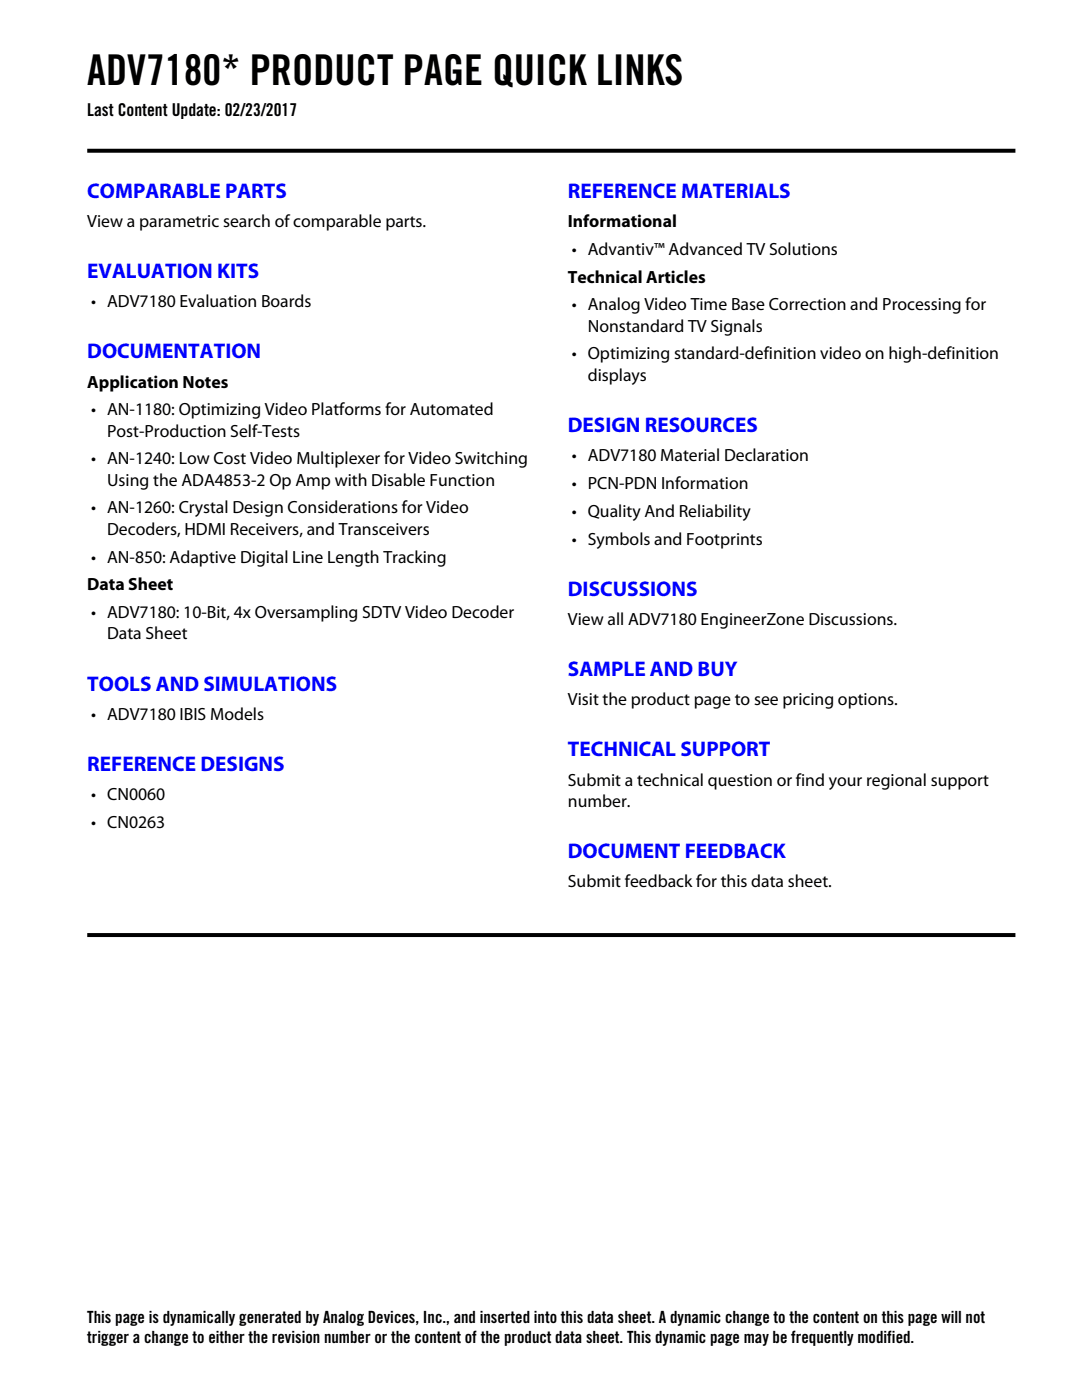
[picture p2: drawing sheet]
<svg xmlns="http://www.w3.org/2000/svg" width="216mm" height="279mm" viewBox="0 0 216 279" stroke-linecap="round" stroke-linejoin="round" font-family="sans-serif">
<defs><g id="words">
<text font-size="8.5" x="17.4" y="17">ADV7180* PRODUCT PAGE QUICK LINKS</text>
<g font-size="4.2" fill="#00f">
<text x="17.4" y="39.5">COMPARABLE PARTS</text>
<text x="113.3" y="39.5">REFERENCE MATERIALS</text>
<text x="17.4" y="55.5">EVALUATION KITS</text>
<text x="17.4" y="71.5">DOCUMENTATION</text>
<text x="113.3" y="86.2">DESIGN RESOURCES</text>
<text x="113.3" y="118.9">DISCUSSIONS</text>
<text x="17.4" y="137.8">TOOLS AND SIMULATIONS</text>
<text x="113.3" y="134.9">SAMPLE AND BUY</text>
<text x="17.4" y="153.9">REFERENCE DESIGNS</text>
<text x="113.3" y="151">TECHNICAL SUPPORT</text>
<text x="113.3" y="171.2">DOCUMENT FEEDBACK</text>
</g>
<g font-size="3.5">
<text x="17.4" y="23.1">Last Content Update: 02/23/2017</text>
<text x="17.4" y="45.3">View a parametric search of comparable parts.</text>
<text x="113.3" y="45.3">Informational</text>
<text x="114.1" y="50.8">• Advantiv™ Advanced TV Solutions</text>
<text x="113.3" y="56.4">Technical Articles</text>
<text x="18.2" y="61.3">• ADV7180 Evaluation Boards</text>
<text x="114.1" y="61.9">• Analog Video Time Base Correction and Processing for</text>
<text x="114.1" y="71.7">• Optimizing standard-definition video on high-definition</text>
<text x="117.3" y="66.2">Nonstandard TV Signals</text>
<text x="17.4" y="77.3">Application Notes</text>
<text x="117.3" y="76">displays</text>
<text x="18.2" y="82.9">• AN-1180: Optimizing Video Platforms for Automated</text>
<text x="21.4" y="87.1">Post-Production Self-Tests</text>
<text x="18.2" y="92.7">• AN-1240: Low Cost Video Multiplexer for Video Switching</text>
<text x="114.1" y="92">• ADV7180 Material Declaration</text>
<text x="21.4" y="96.9">Using the ADA4853-2 Op Amp with Disable Function</text>
<text x="114.1" y="97.6">• PCN-PDN Information</text>
<text x="18.2" y="102.5">• AN-1260: Crystal Design Considerations for Video</text>
<text x="21.4" y="106.7">Decoders, HDMI Receivers, and Transceivers</text>
<text x="114.1" y="103.1">• Quality And Reliability</text>
<text x="18.2" y="112.3">• AN-850: Adaptive Digital Line Length Tracking</text>
<text x="114.1" y="108.7">• Symbols and Footprints</text>
<text x="17.4" y="117.8">Data Sheet</text>
<text x="18.2" y="123.4">• ADV7180: 10-Bit, 4x Oversampling SDTV Video Decoder</text>
<text x="113.3" y="124.7">View all ADV7180 EngineerZone Discussions.</text>
<text x="21.4" y="127.6">Data Sheet</text>
<text x="18.2" y="143.6">• ADV7180 IBIS Models</text>
<text x="113.3" y="140.7">Visit the product page to see pricing options.</text>
<text x="18.2" y="159.7">• CN0060</text>
<text x="113.3" y="156.8">Submit a technical question or find your regional support</text>
<text x="113.3" y="161">number.</text>
<text x="18.2" y="165.2">• CN0263</text>
<text x="113.3" y="177">Submit feedback for this data sheet.</text>
</g>
<g font-size="3.4">
<text x="17.4" y="264.1">This page is dynamically generated by Analog Devices, Inc., and inserted into this data sheet. A dynamic change to the content on this page will not</text>
<text x="17.4" y="268.1">trigger a change to either the revision number or the content of the product data sheet. This dynamic page may be frequently modified.</text>
</g>
</g></defs>
<g fill="#000">
<path d="M17.4 29.7h92.4l.4 .8h-92.8zM109.8 29.7h92.8v.8h-92.4z"/>
<path d="M17.4 186.2h92.4l.4 .8h-92.8zM109.8 186.2h92.8v.8h-92.4z"/>
</g>
<use href="#words"/>
</svg>
